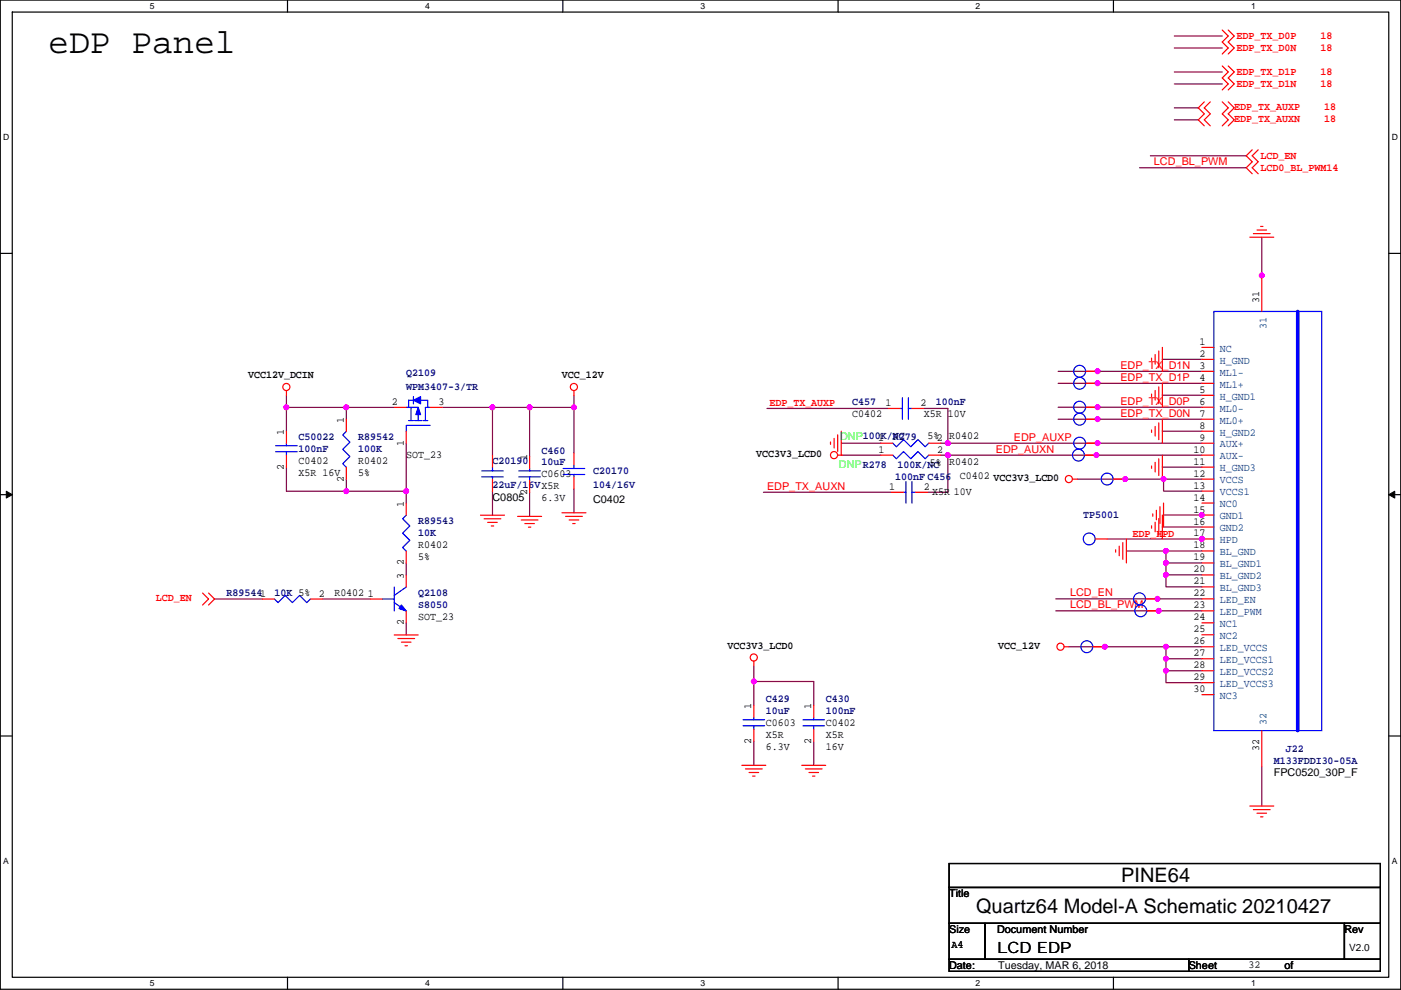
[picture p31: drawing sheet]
<svg xmlns="http://www.w3.org/2000/svg" width="297mm" height="210mm" viewBox="0 0 297 210" stroke-linecap="round" stroke-linejoin="round" font-family="sans-serif">
<defs><g id="words">
<text font-size="7.4" x="10.2" y="11.2">eDP Panel</text>
<g font-size="4.2">
<text x="237.7" y="187.1">PINE64</text>
<text x="206.9" y="193.7">Quartz64 Model-A Schematic 20210427</text>
</g>
<text font-size="3.3" x="211.4" y="202">LCD EDP</text>
<g font-size="2.3" fill="#f00">
<text x="262.2" y="8.3">EDP_TX_D0P</text>
<text x="262.2" y="10.8">EDP_TX_D0N</text>
<text x="280" y="8.3">18</text>
<text x="280" y="10.8">18</text>
<text x="262.2" y="15.9">EDP_TX_D1P</text>
<text x="280" y="15.9">18</text>
<text x="261.7" y="23.3">EDP_TX_AUXP</text>
<text x="262.2" y="18.4">EDP_TX_D1N</text>
<text x="280" y="18.4">18</text>
<text x="280.7" y="23.3">18</text>
<text x="261.7" y="25.8">EDP_TX_AUXN</text>
<text x="280.7" y="25.8">18</text>
<text x="244.7" y="35.1">LCD_BL_PWM</text>
<text x="267.3" y="33.7">LCD_EN</text>
<text x="267.3" y="36.2">LCD0_BL_PWM14</text>
<text x="237.6" y="78.3">EDP_TX_D1N</text>
<text x="237.6" y="80.8">EDP_TX_D1P</text>
<text x="163.1" y="86.1">EDP_TX_AUXP</text>
<text x="237.6" y="85.9">EDP_TX_D0P</text>
<text x="237.6" y="88.4">EDP_TX_D0N</text>
<text x="214.9" y="93.5">EDP_AUXP</text>
<text x="211.1" y="96">EDP_AUXN</text>
<text x="162.6" y="103.9">EDP_TX_AUXN</text>
<text x="240.1" y="113.8">EDP_HPD</text>
<text x="33" y="127.4">LCD_EN</text>
<text x="226.9" y="126.5">LCD_EN</text>
<text x="226.9" y="129.1">LCD_BL_PWM</text>
</g>
<g font-size="2.3">
<text x="267" y="64.3" transform="rotate(-90 267 64.3)">31</text>
<text x="254.3" y="73.2">1</text>
<text x="254.3" y="75.7">2</text>
<text x="52.6" y="80.2">VCC12V_DCIN</text>
<text x="119.1" y="80.2">VCC_12V</text>
<text x="254.3" y="78.2">3</text>
<text x="254.3" y="80.8">4</text>
<text x="254.3" y="83.3">5</text>
<text x="72.9" y="89.7" transform="rotate(-90 72.9 89.7)">1</text>
<text x="83.1" y="85.9">2</text>
<text x="93" y="85.9">3</text>
<text x="180.7" y="88.5">C0402</text>
<text x="187.8" y="86.1">1</text>
<text x="195.1" y="86.1">2</text>
<text x="195.9" y="88.5">X5R 10V</text>
<text x="254.3" y="85.9">6</text>
<text x="254.3" y="88.4">7</text>
<text x="60.2" y="92.3" transform="rotate(-90 60.2 92.3)">1</text>
<text x="85.6" y="94.5" transform="rotate(-90 85.6 94.5)">1</text>
<text x="186.2" y="93.5">1</text>
<text x="196.7" y="93">5%2</text>
<text x="201.2" y="93">R0402</text>
<text x="254.3" y="90.9">8</text>
<text x="254.3" y="93.5">9</text>
<text x="60.2" y="99.6" transform="rotate(-90 60.2 99.6)">2</text>
<text x="63.3" y="98.4">C0402</text>
<text x="63.3" y="100.9">X5R 16V</text>
<text x="76" y="98.4">R0402</text>
<text x="76" y="100.9">5%</text>
<text x="86.1" y="97.1">SOT_23</text>
<text x="111.8" y="97.6" transform="rotate(-90 111.8 97.6)">1</text>
<text x="114.8" y="101.2">C0603</text>
<text x="160.3" y="96.9">VCC3V3_LCD0</text>
<text x="186.2" y="96">1</text>
<text x="197.2" y="98.9">5%</text>
<text x="198.7" y="96">2</text>
<text x="201.2" y="98.6">R0402</text>
<text x="203.5" y="101.7">C0402 VCC3V3_LCD0</text>
<text x="253" y="96">10</text>
<text x="253" y="98.6">11</text>
<text x="253" y="101.1">12</text>
<text x="72.9" y="102.2" transform="rotate(-90 72.9 102.2)">2</text>
<text x="85.6" y="107.5" transform="rotate(-90 85.6 107.5)">1</text>
<text x="104.4" y="106.2">C0805</text>
<text x="111.8" y="105" transform="rotate(-90 111.8 105)">2</text>
<text x="114.8" y="106.3">6.3V</text>
<text x="125.8" y="106.8">C0402</text>
<text x="188.5" y="103.9">1</text>
<text x="195.9" y="103.9">2</text>
<text x="197.7" y="105">X5R 10V</text>
<text x="253" y="103.6">13</text>
<text x="253" y="106.2">14</text>
<text x="253" y="108.7">15</text>
<text x="253" y="111.3">16</text>
<text x="253" y="113.8">17</text>
<text x="85.6" y="119.9" transform="rotate(-90 85.6 119.9)">2</text>
<text x="88.7" y="116.2">R0402</text>
<text x="88.7" y="118.7">5%</text>
<text x="253" y="116.3">18</text>
<text x="253" y="118.9">19</text>
<text x="85.6" y="122.7" transform="rotate(-90 85.6 122.7)">3</text>
<text x="253" y="121.4">20</text>
<text x="253" y="124">21</text>
<text x="67.6" y="126.5">2</text>
<text x="70.9" y="126.3">R0402</text>
<text x="78" y="126.5">1</text>
<text x="88.7" y="131.4">SOT_23</text>
<text x="253" y="126.5">22</text>
<text x="253" y="129">23</text>
<text x="253" y="131.6">24</text>
<text x="85.6" y="132.6" transform="rotate(-90 85.6 132.6)">2</text>
<text x="154.2" y="137.6">VCC3V3_LCD0</text>
<text x="211.6" y="137.6">VCC_12V</text>
<text x="253" y="134.1">25</text>
<text x="253" y="136.7">26</text>
<text x="253" y="139.2">27</text>
<text x="253" y="141.7">28</text>
<text x="253" y="144.3">29</text>
<text x="253" y="146.8">30</text>
<text x="159.3" y="150.4" transform="rotate(-90 159.3 150.4)">1</text>
<text x="162.4" y="154">C0603</text>
<text x="172" y="150.4" transform="rotate(-90 172 150.4)">1</text>
<text x="175.1" y="154">C0402</text>
<text x="159.3" y="157.8" transform="rotate(-90 159.3 157.8)">2</text>
<text x="162.4" y="156.5">X5R</text>
<text x="162.4" y="159.1">6.3V</text>
<text x="172" y="157.8" transform="rotate(-90 172 157.8)">2</text>
<text x="175.1" y="156.5">X5R</text>
<text x="175.1" y="159.1">16V</text>
<text x="267" y="159.3" transform="rotate(-90 267 159.3)">32</text>
<text x="270.1" y="164.6">FPC0520_30P_F</text>
<text x="201.2" y="190.3">Title</text>
<text x="201.2" y="197.9">Size</text>
<text x="211.4" y="197.9">Document Number</text>
<text x="285" y="197.9">Rev</text>
<text x="201.7" y="201">A4</text>
<text x="201.2" y="205.5">Date:</text>
<text x="211.6" y="205.5">Tuesday, MAR 6, 2018</text>
<text x="252" y="205.5">Sheet</text>
<text x="264.7" y="205.3">32</text>
<text x="272.3" y="205.5">of</text>
</g>
<g font-size="2.3" fill="#004080">
<text x="268.5" y="69.9" transform="rotate(-90 268.5 69.9)">31</text>
<text x="258.6" y="74.6">NC</text>
<text x="258.6" y="77.1">H_GND</text>
<text x="258.6" y="79.7">ML1-</text>
<text x="258.6" y="82.2">ML1+</text>
<text x="258.6" y="84.8">H_GND1</text>
<text x="258.6" y="87.3">ML0-</text>
<text x="258.6" y="89.8">ML0+</text>
<text x="258.6" y="92.4">H_GND2</text>
<text x="258.6" y="94.9">AUX+</text>
<text x="258.6" y="97.5">AUX-</text>
<text x="258.6" y="100">H_GND3</text>
<text x="258.6" y="102.5">VCCS</text>
<text x="258.6" y="105.1">VCCS1</text>
<text x="258.6" y="107.6">NC0</text>
<text x="258.6" y="110.2">GND1</text>
<text x="258.6" y="112.7">GND2</text>
<text x="258.6" y="115.2">HPD</text>
<text x="258.6" y="117.8">BL_GND</text>
<text x="258.6" y="120.3">BL_GND1</text>
<text x="258.6" y="122.9">BL_GND2</text>
<text x="258.6" y="125.4">BL_GND3</text>
<text x="258.6" y="127.9">LED_EN</text>
<text x="258.6" y="130.5">LED_PWM</text>
<text x="258.6" y="133">NC1</text>
<text x="258.6" y="135.6">NC2</text>
<text x="258.6" y="138.1">LED_VCCS</text>
<text x="258.6" y="140.6">LED_VCCS1</text>
<text x="258.6" y="143.2">LED_VCCS2</text>
<text x="258.6" y="145.7">LED_VCCS3</text>
<text x="258.6" y="148.3">NC3</text>
<text x="268.5" y="153.7" transform="rotate(-90 268.5 153.7)">32</text>
</g>
<g font-size="2.3" fill="#000080">
<text x="86.1" y="79.7">Q2109</text>
<text x="86.1" y="82.7">WPM3407-3/TR</text>
<text x="180.7" y="86">C457</text>
<text x="198.4" y="86">100nF</text>
<text x="63.3" y="93.4">C50022</text>
<text x="63.3" y="95.9">100nF</text>
<text x="76" y="93.4">R89542</text>
<text x="76" y="95.9">100K</text>
<text x="189.3" y="93.4">R279</text>
<text x="104.4" y="98.5">C20190</text>
<text x="114.8" y="96.2">C460</text>
<text x="114.8" y="98.7">10uF</text>
<text x="125.8" y="100.5">C20170</text>
<text x="189.8" y="101.7">100nF C456</text>
<text x="190.3" y="99.2">100K/NC</text>
<text x="104.4" y="103.6">22uF/16VX5R</text>
<text x="125.8" y="103.6">104/16V</text>
<text x="88.7" y="111.2">R89543</text>
<text x="88.7" y="113.7">10K</text>
<text x="229.7" y="109.9">TP5001</text>
<text x="48" y="126.4">R895441</text>
<text x="58.2" y="126.4">10K 5%</text>
<text x="88.7" y="126.4">Q2108</text>
<text x="88.7" y="129">S8050</text>
<text x="162.4" y="149">C429</text>
<text x="175.1" y="149">C430</text>
<text x="162.4" y="151.5">10uF</text>
<text x="175.1" y="151.5">100nF</text>
<text x="270.1" y="161.9">M133FDDI30-05A</text>
<text x="272.6" y="159.4">J22</text>
</g>
<g font-size="2.3" fill="#0f0">
<text x="178.1" y="93.3">DNP100K/NC</text>
<text x="177.9" y="99.4">DNPR278</text>
</g>
<text font-size="2.1" x="286.1" y="201.7">V2.0</text>
<g font-size="1.8">
<text x="31.8" y="1.9">5</text>
<text x="90.1" y="1.9">4</text>
<text x="148.5" y="1.9">3</text>
<text x="206.9" y="1.9">2</text>
<text x="265.2" y="1.9">1</text>
<text x=".7" y="29.8">D</text>
<text x="295.1" y="29.8">D</text>
<text x=".7" y="183.3">A</text>
<text x="295.1" y="183.3">A</text>
<text x="31.8" y="209.2">5</text>
<text x="90.1" y="209.2">4</text>
<text x="148.5" y="209.2">3</text>
<text x="206.9" y="209.2">2</text>
<text x="265.2" y="209.2">1</text>
</g>
</g></defs>
<path d="M.1 0h296.9v209.8h-296.9zM2.6 2.6h291.8v204.7h-291.8z" fill="none" stroke="#000" stroke-width=".25"/>
<g fill="#fff">
<path d="M31.8 .3h1v2h-1z"/>
<path d="M31.8 207.5h1v2.1h-1z"/>
</g>
<path d="M61 0v2.6M61 207.3v2.5" fill="none" stroke="#000" stroke-width=".25"/>
<g fill="#fff">
<path d="M90.1 .3h1v2h-1z"/>
<path d="M90.1 207.5h1v2.1h-1z"/>
</g>
<path d="M119.3 0v2.6M119.3 207.3v2.5" fill="none" stroke="#000" stroke-width=".25"/>
<g fill="#fff">
<path d="M148.5 .3h1v2h-1z"/>
<path d="M148.5 207.5h1v2.1h-1z"/>
</g>
<path d="M177.7 0v2.6M177.7 207.3v2.5" fill="none" stroke="#000" stroke-width=".25"/>
<g fill="#fff">
<path d="M206.9 .3h1v2h-1z"/>
<path d="M206.9 207.5h1v2.1h-1z"/>
</g>
<path d="M236.1 0v2.6M236.1 207.3v2.5" fill="none" stroke="#000" stroke-width=".25"/>
<g fill="#fff">
<path d="M265.2 .3h1v2h-1z"/>
<path d="M265.2 207.5h1v2.1h-1z"/>
<path d="M.7 28.2h1.3v2h-1.3z"/>
<path d="M295.1 28.2h1.3v2h-1.3z"/>
<path d="M.7 79.3h1.3v2.1h-1.3z"/>
<path d="M295.1 79.3h1.3v2.1h-1.3z"/>
</g>
<path d="M.1 53.7h2.5M294.4 53.7h2.6" fill="none" stroke="#000" stroke-width=".25"/>
<g fill="#fff">
<path d="M.7 130.5h1.2v2h-1.2z"/>
<path d="M295.1 130.5h1.2v2h-1.2z"/>
</g>
<path d="M.1 104.9h2.5M294.4 104.9h2.6" fill="none" stroke="#000" stroke-width=".25"/>
<g fill="#000" stroke="#000" stroke-width=".21">
<path d="M1.3 104.2l1.3 .7-1.3 .7z" fill-rule="evenodd"/>
<path d="M294.4 104.9l1.3-.7v1.4z" fill-rule="evenodd"/>
</g>
<g fill="#fff">
<path d="M.7 181.7h1.2v2h-1.2z"/>
<path d="M295.1 181.7h1.2v2h-1.2z"/>
</g>
<path d="M.1 156.1h2.5M294.4 156.1h2.6M201.2 183.2h91.5v5h-91.5zM201.2 188.2h91.5v7.7h-91.5zM201.2 195.9h7.6v7.6h-7.6zM208.8 195.9h76.2v7.6h-76.2zM285 195.9h7.7v7.6h-7.7zM201.2 203.5h50.8v2.5h-50.8zM252 203.5h40.7v2.5h-40.7z" fill="none" stroke="#000" stroke-width=".25"/>
<g fill="none" stroke="#800040" stroke-width=".25">
<path d="M249 7.6h10.1M249 10.2h10.1M249 15.3h10.1M249 17.8h10.1M241.6 35.6h22.6M243.9 33h20.3M249 22.9h5.1M249 25.4h5.1M267.5 50.3v8.4M224.3 78.8h30.5M246.4 76.2h8.4M60.7 86.4h22.9"/>
<path d="M60.7 83.9v7.6M60.7 99.1v5.1h25.4M73.4 86.4v2.6M86.1 94v12.7M93.7 86.4h28M104.4 86.4v10.2M112.3 86.4v10.4M121.7 83.9v12.2M162.6 86.6h25.7M178.4 94h8.3M178.6 96.5h8.1M195.9 86.6h5.1v7.4"/>
<path d="M199.4 94h55.4M199.4 96.5h1.6M224.3 81.3h30.5M224.3 88.9h30.5M224.3 86.4h30.5M246.4 83.8h8.4M246.4 91.5h8.4M246.4 99.1h8.4M254.8 96.5h-53.8v7.9h-4.3M73.4 101.7v2.5M86.1 119.4v2.6M104.4 104.2v5.1"/>
<path d="M112.3 104.4v5.1M121.7 103.7v5.1M161.9 104.4h27.1M228.4 101.6h26.4M234.8 114.3h20.3M238.8 116.9h16M246.4 111.8h8.4M246.7 101.6v2.6h8.1M246.7 109.2h8.4M247.2 116.9v2.5h7.6M247.2 119.4v2.5h7.6M45.5 127.1h10.1"/>
<path d="M68.3 127.1h10.2M86.1 132.1v2.6M223.8 127h31M223.8 129.6h31M226.6 137.2h28.2M247.2 137.2v2.5h7.6M247.2 139.7v2.6h7.6M247.2 121.9v2.6h7.6M159.8 141.2v8.4M159.8 157.2v5.1M159.8 144.5h12.7v5.1M172.5 157.2v5.1"/>
<path d="M247.2 142.3v2.5h7.6M267.5 162.6v8.4"/>
</g>
<g fill="#f0f" stroke="#f0f" stroke-width=".25">
<circle cx="159.8" cy="144.5" r=".5"/>
<circle cx="232.7" cy="78.7" r=".5"/>
<circle cx="232.7" cy="81.3" r=".5"/>
<circle cx="232.7" cy="88.9" r=".5"/>
<circle cx="232.7" cy="86.4" r=".5"/>
<circle cx="201" cy="96.5" r=".5"/>
<circle cx="232.5" cy="96.5" r=".5"/>
<circle cx="201" cy="94" r=".5"/>
<circle cx="232.7" cy="94" r=".5"/>
<circle cx="246.7" cy="101.6" r=".5"/>
<circle cx="245.4" cy="127" r=".5"/>
<circle cx="245.7" cy="129.5" r=".5"/>
<circle cx="234.2" cy="137.2" r=".5"/>
<circle cx="247.2" cy="139.7" r=".5"/>
<circle cx="247.2" cy="142.2" r=".5"/>
<circle cx="247.2" cy="119.4" r=".5"/>
<circle cx="247.2" cy="121.9" r=".5"/>
<circle cx="254.8" cy="109.2" r=".5"/>
<circle cx="267.5" cy="58.4" r=".5"/>
<circle cx="247.2" cy="116.8" r=".5"/>
<circle cx="238.6" cy="101.6" r=".5"/>
<circle cx="247.2" cy="137.2" r=".5"/>
<circle cx="254.8" cy="114.3" r=".5"/>
<circle cx="104.4" cy="86.4" r=".5"/>
<circle cx="121.7" cy="86.4" r=".5"/>
<circle cx="112.3" cy="86.4" r=".5"/>
<circle cx="86.1" cy="104.2" r=".5"/>
<circle cx="73.4" cy="104.2" r=".5"/>
<circle cx="60.7" cy="86.4" r=".5"/>
<circle cx="73.4" cy="86.4" r=".5"/>
</g>
<g fill="none" stroke="#f00" stroke-width=".25">
<path d="M259.1 6.4l1.3 1.2-1.3 1.3 1.3 1.3-1.3 1.3M259.1 14l1.3 1.3-1.3 1.2 1.3 1.3-1.3 1.3M260.4 6.4l1.3 1.2-1.3 1.3 1.3 1.3-1.3 1.3M260.4 14l1.3 1.3-1.3 1.2 1.3 1.3-1.3 1.3M255.3 21.6l-1.2 1.3 1.2 1.3-1.2 1.2 1.2 1.3M256.6 21.6l-1.3 1.3 1.3 1.3-1.3 1.2 1.3 1.3M259.1 21.6l1.3 1.3-1.3 1.3 1.3 1.2-1.3 1.3M260.4 21.6l1.3 1.3-1.3 1.3 1.3 1.2-1.3 1.3M265.5 31.8l-1.3 1.2 1.3 1.3-1.3 1.3 1.3 1.3M266.8 31.8l-1.3 1.2 1.3 1.3-1.3 1.3 1.3 1.3M265 50.3h5.1M265.7 49.6h3.6"/>
<path d="M266.5 48.8h2M267.3 48h.5M267.5 58.4v7.7M230.2 78.8h2.5M244.2 76v.5M244.9 75.2v2M245.7 74.4v3.6M246.4 73.7v5.1M254.8 73.7h2.6M254.8 76.2h2.6M254.8 78.8h2.6M60.7 91.5v2.5"/>
<path d="M60.7 96.6v2.5M60.7 82.9v1M73.4 99.1v2.6M73.4 89v2.5M83.6 86.4h2.5M86.1 91.5v2.5M91.2 86.4h2.5M104.4 96.6v2.5M112.3 96.8v2.6M121.7 82.9v1M121.7 96.1v2.5M176.1 93.7v.6"/>
<path d="M176.8 93v2M177.6 96.5h1M177.6 92.2v3.6M178.4 91.5v5M186.7 96.5h2.6M186.7 94h2.6M188.3 86.6h2.5M193.4 86.6h2.5M196.9 96.5h2.6M196.9 94h2.6M229.9 96.5h2.6M230.2 81.3h2.5"/>
<path d="M230.2 86.4h2.5M230.2 88.9h2.5M230.2 94h2.5M244.2 83.6v.5M244.2 91.2v.5M244.2 98.8v.5M244.9 82.8v2.1M244.9 90.4v2.1M244.9 98.1v2M245.7 82.1v3.5M245.7 89.7v3.5M245.7 97.3v3.6"/>
<path d="M246.4 81.3v5.1M246.4 88.9v5.1M246.4 96.5v5.1M254.8 96.5h2.6M254.8 81.3h2.6M254.8 83.8h2.6M254.8 86.4h2.6M254.8 88.9h2.6M254.8 91.5h2.6M254.8 94h2.6M254.8 99.1h2.6M86.1 106.7v2.6"/>
<path d="M86.1 116.9v2.5M101.9 109.3h5.1M102.6 110h3.6M103.4 110.8h2M104.2 111.6h.5M104.4 101.7v2.5M109.7 109.5h5.1M110.5 110.3h3.6M111.3 111.1h2M112 111.8h.5M112.3 101.9v2.5M119.1 108.8h5.1"/>
<path d="M119.9 109.5h3.6M120.7 110.3h2M121.4 111.1h.5M121.7 101.1v2.6M189 104.4h2.6M194.1 104.4h2.6M227.4 101.6h1M232.2 114.3h2.6M236 101.6h2.6M236.5 116.6v.5M237.3 115.8v2.1M238.1 115.1v3.5"/>
<path d="M238.8 114.3v5.1M244.2 111.5v.5M244.4 109v.5M244.9 110.8v2M245.2 108.2v2.1M245.7 110v3.6M245.9 107.5v3.5M246.4 109.2v5.1M246.7 106.7v5.1M254.8 101.6h2.6M254.8 104.2h2.6M254.8 106.7h2.6"/>
<path d="M254.8 109.2h2.6M254.8 111.8h2.6M254.8 114.3h2.6M254.8 116.9h2.6M254.8 119.4h2.6M42.9 125.8l1.3 1.3-1.3 1.2M44.2 125.8l1.3 1.3-1.3 1.2M55.6 127.1h2.6M65.8 127.1h2.5M78.5 127.1h2.5M83.6 134.7h5.1M84.3 135.4h3.6"/>
<path d="M85.1 136.2h2M85.9 137h.5M86.1 122v2.5M86.1 129.6v2.5M225.6 137.2h1M231.7 137.2h2.5M242.9 127h2.5M243.1 129.6h2.6M254.8 137.2h2.6M254.8 121.9h2.6M254.8 124.5h2.6M254.8 127h2.6"/>
<path d="M254.8 129.6h2.6M254.8 132.1h2.6M254.8 134.6h2.6M254.8 139.7h2.6M159.8 140.2v1M159.8 149.6v2.6M159.8 154.7v2.5M172.5 149.6v2.6M172.5 154.7v2.5M254.8 142.3h2.6M254.8 144.8h2.6M254.8 147.3h2.6"/>
<path d="M267.5 155v7.6M157.3 162.3h5.1M158 163.1h3.6M158.8 163.9h2M159.6 164.6h.5M170 162.3h5.1M170.7 163.1h3.6M171.5 163.9h2M172.3 164.6h.5M265 171h5.1M265.7 171.7h3.6M266.5 172.5h2"/>
<path d="M267.3 173.2h.5"/>
<circle cx="60.7" cy="82.1" r=".76"/>
<circle cx="121.7" cy="82.1" r=".76"/>
<circle cx="176.8" cy="96.5" r=".76"/>
<circle cx="226.6" cy="101.6" r=".76"/>
<circle cx="159.8" cy="139.5" r=".76"/>
<circle cx="224.8" cy="137.2" r=".76"/>
</g>
<g fill="none" stroke="#00f" stroke-width=".25">
<path d="M257.4 66.1h22.8v88.9h-22.8zM58.4 95.8h4.6M58.4 94.5h4.6M60.7 94v.5M60.7 95.8v.8M73.4 91.5l-.7 .8 1.5 1.5-1.5 1.5 1.5 1.5-1.5 1.6 .7 .7M86.6 89.2h1.1M87.1 86.4v2.8M87.7 84.9h-1.1v1.5M87.7 84.1v1.6M87.9 89.2h1.5M88.7 86.4h-2.6h2.6v1"/>
<path d="M88.7 87.7v1.5M89.2 84.9h1.5v1.5M89.7 89.2h1M91.2 86.4h-1v2.8M91.2 90.2h-5.1v1.3M102.1 99.9h4.6M104.4 99.1v.8M110 99.9h4.6M112.3 99.4v.5M119.4 99.4h4.6M121.7 98.6v.8M189.3 94l.8 .8 1.5-1.6 1.5 1.6 1.5-1.6 1.5 1.6 .8-.8"/>
<path d="M189.3 96.5l.8 .8 1.5-1.5 1.5 1.5 1.5-1.5 1.5 1.5 .8-.8M190.8 86.6h.5M191.3 84.3v4.6M192.6 86.6h.8M192.6 84.3v4.6M86.1 109.3l-.7 .7 1.5 1.6-1.5 1.5 1.5 1.5-1.5 1.5 .7 .8M102.1 101.1h4.6M104.4 101.1v.6M110 101.1h4.6M112.3 101.1v.8M119.4 100.6h4.6M121.7 100.6v.5"/>
<path d="M191.6 104.4h.5M192.1 102.1v4.6M193.4 104.4h.7M193.4 102.1v4.6M58.2 127.1l.7 .7 1.6-1.5 1.5 1.5 1.5-1.5 1.5 1.5 .8-.7M81 127.1h2.6M83.6 127.8l2.5 1.8M83.6 124.5v5.1M86.1 124.5l-2.5 1.8M157.5 153.9h4.6M157.5 152.7h4.6M159.8 152.2v.5"/>
<path d="M159.8 153.9v.8M170.2 153.9h4.6M170.2 152.7h4.6M172.5 152.2v.5M172.5 153.9v.8"/>
<circle cx="228.9" cy="78.7" r="1.26"/>
<circle cx="228.6" cy="96.5" r="1.26"/>
<circle cx="228.9" cy="88.9" r="1.26"/>
<circle cx="228.9" cy="81.3" r="1.26"/>
<circle cx="228.9" cy="86.4" r="1.26"/>
<circle cx="228.9" cy="94" r="1.26"/>
<circle cx="230.9" cy="114.3" r="1.26"/>
<circle cx="234.7" cy="101.6" r="1.26"/>
<circle cx="230.4" cy="137.2" r="1.26"/>
<circle cx="241.6" cy="127" r="1.26"/>
<circle cx="241.9" cy="129.5" r="1.26"/>
</g>
<path d="M275.1 66.1v88.9" fill="none" stroke="#00f" stroke-width=".76"/>
<g fill="#00f" stroke="#00f" stroke-width=".25">
<path d="M85.1 128.3l1 1.3-1.5-.5z" fill-rule="evenodd"/>
<path d="M88.7 86.4l.5 1.5h-1z" fill-rule="evenodd"/>
<path d="M87.7 84.9l1.5-.8v1.6z" fill-rule="evenodd"/>
</g>
<use href="#words"/>
</svg>
